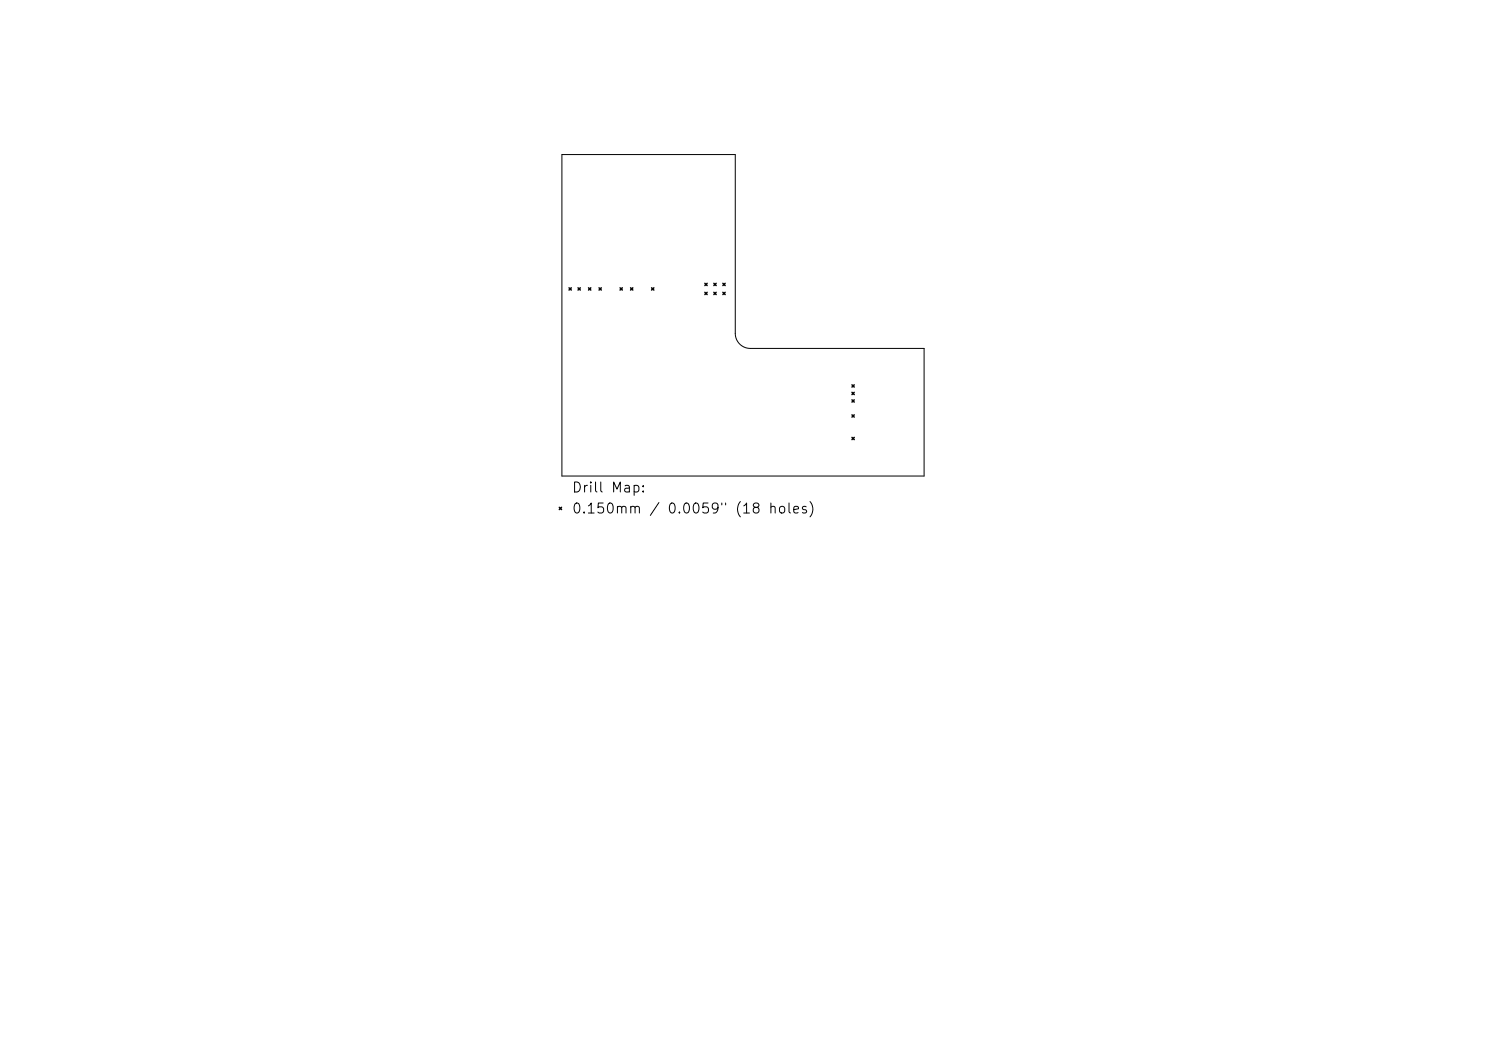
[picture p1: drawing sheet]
<svg xmlns="http://www.w3.org/2000/svg" width="297mm" height="210mm" viewBox="0 0 297 210" stroke-linecap="round" stroke-linejoin="round" font-family="sans-serif">
<defs><g id="words">
<g font-size="2">
<text x="114.2" y="98.9">Drill Map:</text>
<text x="114.2" y="103.1">0.150mm / 0.0059&quot; (18 holes)</text>
</g>
</g></defs>
<path d="M112.3 30.9h34.7v35.7a3 3 0 0 0 3 3h34.7v25.5h-72.4z" fill="none" stroke="#000" stroke-width=".2"/>
<g fill="none" stroke="#000" stroke-width=".3">
<path d="M113.7 57.5l.5 .5M114.2 57.5l-.5 .5M115.5 57.5l.5 .5M116 57.5l-.5 .5M117.6 57.5l.5 .5M118.1 57.5l-.5 .5M119.7 57.5l.5 .5M120.2 57.5l-.5 .5M123.9 57.5l.5 .5M124.4 57.5l-.5 .5M126 57.5l.5 .5M126.5 57.5l-.5 .5"/>
<path d="M130.2 57.5l.5 .5M130.7 57.5l-.5 .5M140.9 56.6l.4 .5M140.9 58.4l.4 .5M141.3 56.6l-.4 .5M141.3 58.4l-.4 .5M142.7 58.4l.4 .5M142.7 56.6l.4 .5M143.1 56.6l-.4 .5M143.1 58.4l-.4 .5M144.5 58.4l.4 .5M144.5 56.6l.4 .5"/>
<path d="M144.9 56.6l-.4 .5M144.9 58.4l-.4 .5M170.3 76.9l.4 .4M170.3 78.4l.4 .4M170.3 79.9l.4 .4M170.7 76.9l-.4 .4M170.7 78.4l-.4 .4M170.7 79.9l-.4 .4M170.3 82.9l.4 .4M170.3 87.4l.4 .4M170.7 82.9l-.4 .4M170.7 87.4l-.4 .4"/>
<path d="M111.8 101.4l.4 .4M112.2 101.4l-.4 .4"/>
</g>
<use href="#words"/>
</svg>
